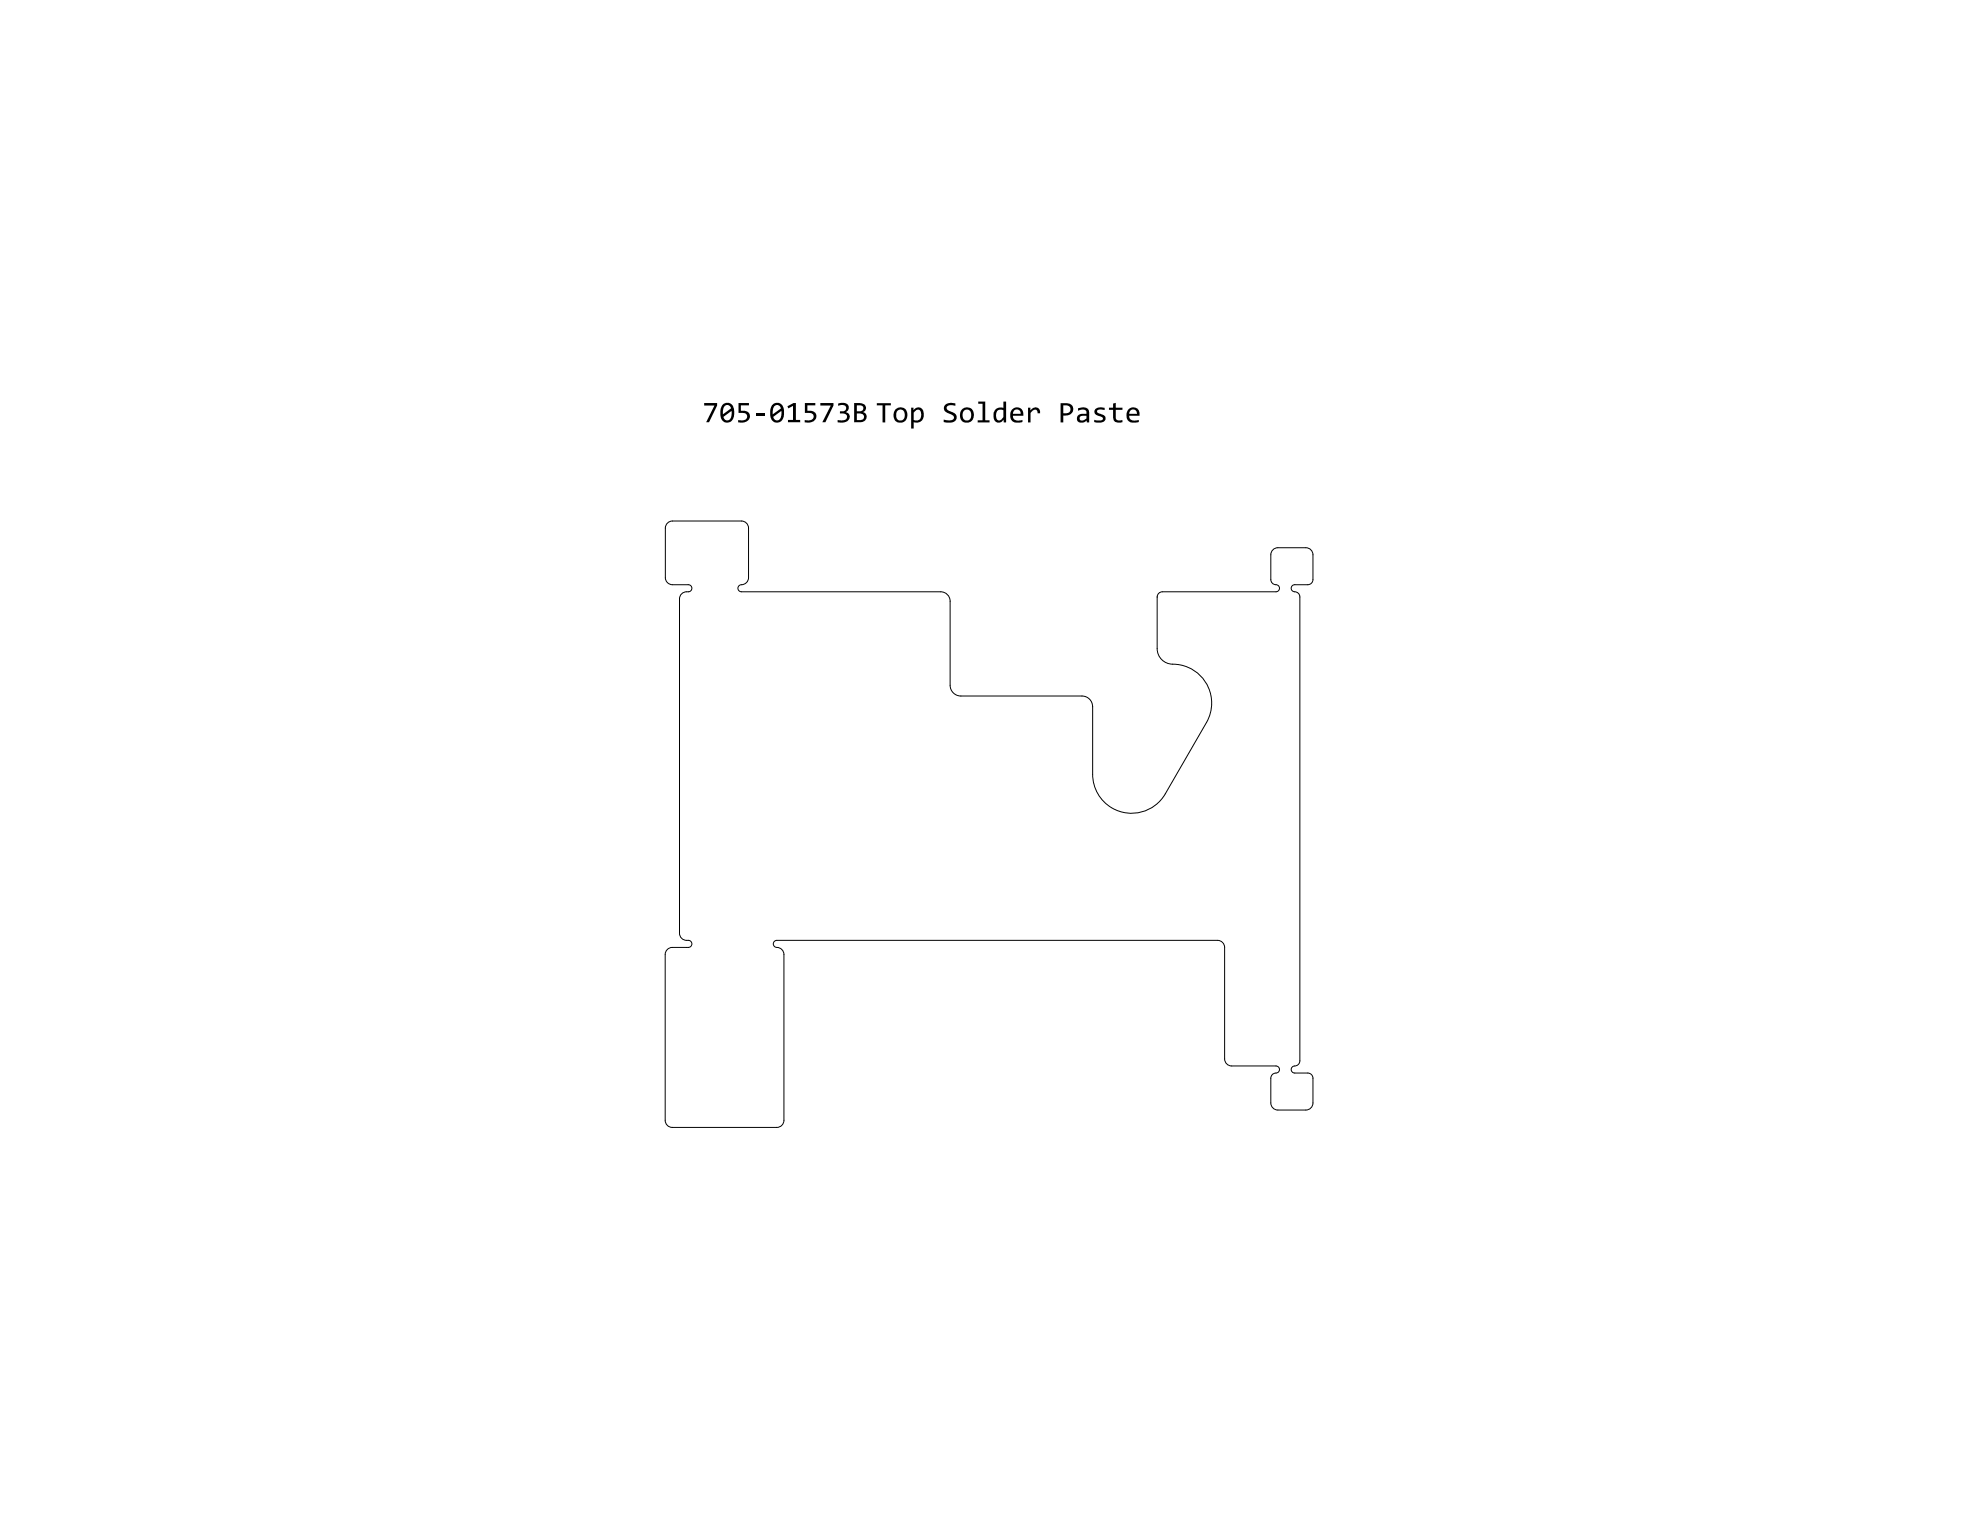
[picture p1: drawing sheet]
<svg xmlns="http://www.w3.org/2000/svg" width="279mm" height="216mm" viewBox="0 0 279 216" stroke-linecap="round" stroke-linejoin="round" font-family="sans-serif">
<path d="M94.2 73.8l.3-.2 .4-.1h9.7a1 1 0 0 1 1 1v7a1.13 1.13 0 0 1-1.2 1.1 .5 .5 0 0 0-.3 .5 .5 .5 0 0 0 .5 .4h28.1a1.33 1.33 0 0 1 1.4 1.3v11.9a1.51 1.51 0 0 0 1.5 1.5h17.1a1.51 1.51 0 0 1 1.5 1.5v9.6a5.5 5.5 0 0 0 4.1 5.3 5.5 5.5 0 0 0 6.1-2.6l5.8-10a5.5 5.5 0 0 0-4.7-8.3 2.2 2.2 0 0 1-2.2-2.2v-7.3a.73 .73 0 0 1 .7-.7h16.1a.5 .5 0 0 0 .5-.5 .5 .5 0 0 0-.5-.5 .73 .73 0 0 1-.8-.7v-3.5a1 1 0 0 1 1-1h4a1 1 0 0 1 1 1v3.5a.73 .73 0 0 1-.8 .7h-1.8a.5 .5 0 0 0-.5 .5 .5 .5 0 0 0 .5 .5 .73 .73 0 0 1 .7 .7v65.5a.86 .86 0 0 1-1 .8 .5 .5 0 0 0-.2 .6 .5 .5 0 0 0 .5 .3h1.8a.73 .73 0 0 1 .8 .7v3.5a1 1 0 0 1-1 1h-4a1 1 0 0 1-1-1v-3.5a.86 .86 0 0 1 1-.7 .5 .5 0 0 0 .2-.6 .5 .5 0 0 0-.4-.4h-6.3a1 1 0 0 1-1-1v-15.7a1 1 0 0 0-1-1h-62.2a.5 .5 0 0 0-.5 .5 .5 .5 0 0 0 .5 .5 1 1 0 0 1 1 1v23.4a1 1 0 0 1-1 1h-14.7a1 1 0 0 1-1-1v-23.4a1 1 0 0 1 1-1h2.2a.52 .52 0 0 0 .5-.7 .52 .52 0 0 0-.7-.3 1 1 0 0 1-1-1v-47.2a1.04 1.04 0 0 1 1.2-1 .5 .5 0 0 0 .5-.5 .5 .5 0 0 0-.5-.5h-2.2a1 1 0 0 1-1-1v-7l.1-.4zM163.3 84.2h.1" fill="none" stroke="#000" stroke-width=".14"/>
<g fill="#000">
<path d="M99.4 56.9h1.8v.3l-1.1 2.4h-.5l1.2-2.4h-1.4zM104.2 56.9h1.5v.3h-1.2v.8h.8a.83 .83 0 0 1 .5 1 .83 .83 0 0 1-.9 .6h-.7v-.3h.7a.54 .54 0 0 0 .5-.6 .54 .54 0 0 0-.7-.4h-.5zM106.7 58.3h1.2v.3h-1.2zM111.1 57.3l.9-.4h.3v2.4h.6v.3h-1.7v-.3h.7v-2l-.7 .3zM113.6 56.9h1.4v.3h-1.1v.8h.7l.3 .2a.89 .89 0 0 1 .1 1 .89 .89 0 0 1-.9 .4h-.5v-.3h.6a.54 .54 0 0 0 .6-.6 .54 .54 0 0 0-.7-.4h-.5zM115.8 56.9h1.8v.3l-1.1 2.4h-.5l1.2-2.4h-1.4zM118.3 56.9l.8-.1 .5 .3a.71 .71 0 0 1-.3 1.1l.5 .2a.86 .86 0 0 1-.1 .9 .86 .86 0 0 1-.9 .3h-.6v-.3h.7a.51 .51 0 0 0 .6-.5 .51 .51 0 0 0-.6-.5h-.4v-.3h.4a.46 .46 0 0 0 .5-.5 .46 .46 0 0 0-.6-.3l-.5 .1zM123.7 56.9h2v.3h-.8v2.4h-.4v-2.4h-.8zM133.4 57.1l.7-.3 .7 .1v.4l-.3-.1a.56 .56 0 0 0-.6 0 .56 .56 0 0 0-.3 .5l.2 .2 .7 .3a.76 .76 0 0 1 .5 .9 .76 .76 0 0 1-1 .5h-.8v-.4l.8 .1a.45 .45 0 0 0 .5-.1 .45 .45 0 0 0 0-.5l-1.2-.7-.1-.5zM138 56.7h1v2.6h.6v.3h-1.6v-.3h.6v-2.3h-.6zM145.1 57.5h.3v.4a.71 .71 0 0 1 .9-.4 .71 .71 0 0 1 .5 .8h-.4a.43 .43 0 0 0-.3-.5 .43 .43 0 0 0-.5 .3l-.2 .2v1.3h-.3zM154.5 57.8l.5-.3 .9 .1v.3l-.7-.1a.3 .3 0 0 0-.3 0 .3 .3 0 0 0-.1 .4l.9 .3a.52 .52 0 0 1 .3 .5 .52 .52 0 0 1-.3 .5l-.4 .1h-.9v-.4l.7 .1a.32 .32 0 0 0 .4 0 .32 .32 0 0 0 0-.4l-.7-.3a.56 .56 0 0 1-.3-.8z"/>
<path d="M156.5 57.5h.6v-.6l.4-.1v.7h.9v.3h-.9v1.1a.62 .62 0 0 0 .9 .4v.3h-.3a.83 .83 0 0 1-1-.7v-1.1h-.6z"/>
<path d="M102.3 57.3l-.2 .4-.1 .8 1.1-.9a.54 .54 0 0 0-.8-.3zM102.1 58.8l.2 .4 .2 .1a.66 .66 0 0 0 .7-.8v-.5zM101.9 57.2a.98 .98 0 0 1 1.2-.3 .98 .98 0 0 1 .5 1.1v.3a1.05 1.05 0 0 1-1.4 1.3v-.1a1.83 1.83 0 0 1-.3-2.3z"/>
<path d="M109.3 57.3l-.2 .5-.1 .7 1.2-.9a.52 .52 0 0 0-.4-.4 .52 .52 0 0 0-.5 .1zM109.1 58.8l.1 .3a.58 .58 0 0 0 .7 .2 .58 .58 0 0 0 .4-.7v-.6zM109 57.2a.98 .98 0 0 1 1.1-.3 .98 .98 0 0 1 .5 1.1v.3a1.05 1.05 0 0 1-.3 1.1 1.05 1.05 0 0 1-1.1 .1l-.3-.2-.2-.7v-.8z"/>
<path d="M120.9 57.2v.8h.4a.42 .42 0 0 0 .5-.2 .42 .42 0 0 0-.2-.5zM120.9 58.3v1h.4a.48 .48 0 0 0 .6-.5 .48 .48 0 0 0-.6-.5zM120.5 56.9h.8a.69 .69 0 0 1 .8 .3 .69 .69 0 0 1-.1 .8l-.3 .2 .4 .1 .2 .4a.83 .83 0 0 1-1.1 .9h-.7z"/>
<path d="M126.6 58l-.1 .4a.82 .82 0 0 0 .2 .8l.1 .1a.76 .76 0 0 0 .8-.4 .76 .76 0 0 0-.1-.9 .55 .55 0 0 0-.7-.1zM126.4 57.7a1.04 1.04 0 0 1 1.3 0 1.04 1.04 0 0 1 .2 1.4l-.1 .3a1.01 1.01 0 0 1-1.4 .1 1.01 1.01 0 0 1-.2-1.4z"/>
<path d="M128.6 57.5h.3v.4a.78 .78 0 0 1 1-.4 .78 .78 0 0 1 .4 .9v.2a1.02 1.02 0 0 1-1.4 1v.9h-.3zM129 58.2l-.1 1.1h.3a.83 .83 0 0 0 .8-.5 .83 .83 0 0 0-.3-.9l-.3-.1z"/>
<path d="M136 58l-.2 .4 .1 .6a.63 .63 0 0 0 .8 .3 .63 .63 0 0 0 .3-.8v-.2a.59 .59 0 0 0-.4-.5 .59 .59 0 0 0-.6 .2zM135.8 57.7a1.02 1.02 0 0 1 1.3 0 1.02 1.02 0 0 1 .2 1.3 .99 .99 0 0 1-1.3 .6 .99 .99 0 0 1-.5-1.3z"/>
<path d="M140.4 57.8l.5-.3 .7 .1v-.9h.4v2.9h-.4v-.4a.77 .77 0 0 1-1 .4 .77 .77 0 0 1-.4-1v-.4zM140.7 58l-.1 .4a.62 .62 0 0 0 .5 .9l.2-.1 .3-.4-.1-.9a.83 .83 0 0 0-.8 .1z"/>
<path d="M143.1 57.9l-.2 .5h1.1a.55 .55 0 0 0-.2-.6 .55 .55 0 0 0-.7 .1zM142.8 57.8l.1-.1a.91 .91 0 0 1 1.1-.1 .91 .91 0 0 1 .4 1.1h-1.5a.76 .76 0 0 0 1.2 .6h.2v.3h-.5a1.05 1.05 0 0 1-1.1-.4 1.05 1.05 0 0 1-.1-1.1z"/>
<path d="M150 57.2v1.1h.4a.56 .56 0 0 0 .7-.5 .56 .56 0 0 0-.7-.6zM149.7 56.9h1.2a.89 .89 0 0 1 .5 1.1 .89 .89 0 0 1-1 .6h-.4v1h-.3z"/>
<path d="M152.5 58.8a.37 .37 0 0 0 0 .5 .37 .37 0 0 0 .5-.1l.3-.2v-.3h-.6zM152.1 57.6l.9-.1 .5 .2 .1 .2 .1 1.7h-.3l-.1-.3-.3 .3h-.2a.64 .64 0 0 1-.8-.6 .64 .64 0 0 1 .8-.6h.5v-.2a.48 .48 0 0 0-.7-.4l-.5 .1z"/>
<path d="M159.6 57.9l-.3 .5h1.1a.58 .58 0 0 0-.6-.6zM159.2 57.9v-.1a.93 .93 0 0 1 1.2-.2 .93 .93 0 0 1 .4 1.1h-1.4a.8 .8 0 0 0 1.2 .6h.1v.3h-.5a1.05 1.05 0 0 1-1.1-.3 1.05 1.05 0 0 1-.1-1.2z"/>
</g>
</svg>
